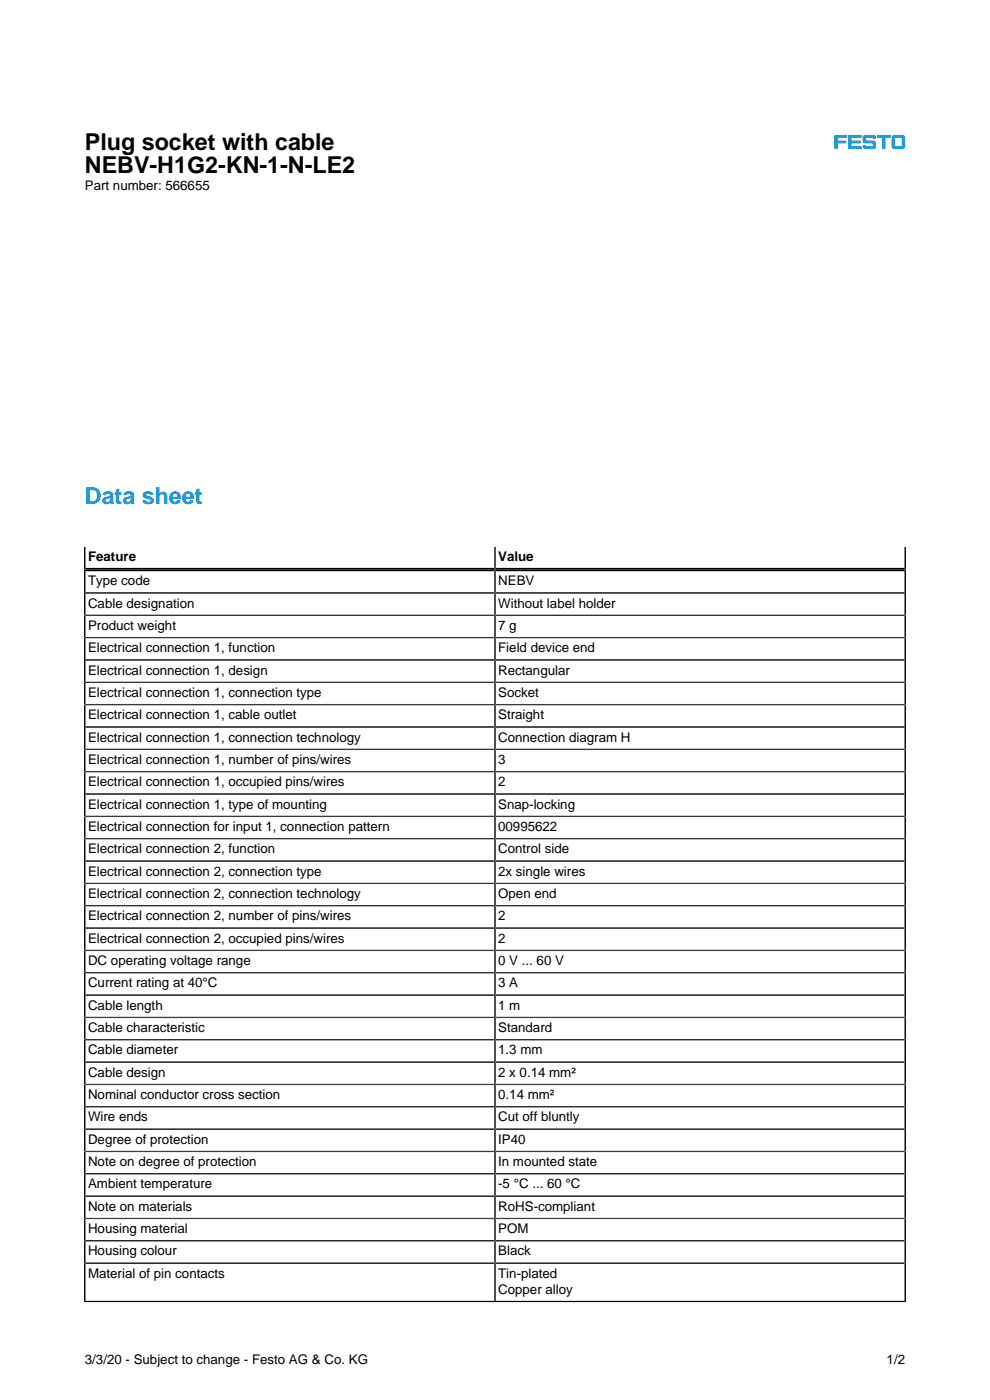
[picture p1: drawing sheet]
<svg xmlns="http://www.w3.org/2000/svg" width="210mm" height="297mm" viewBox="0 0 210 297" stroke-linecap="round" stroke-linejoin="round" font-family="sans-serif">
<defs><g id="words">
<g font-size="4.9">
<text x="18" y="31.7">Plug socket with cable</text>
<text x="18" y="36.7">NEBV-H1G2-KN-1-N-LE2</text>
</g>
<text font-size="4.9" fill="#0091dc" x="18" y="106.9">Data sheet</text>
<g font-size="2.8">
<text x="18" y="40.3">Part number: 566655</text>
<text x="18.7" y="119">Feature</text>
<text x="105.7" y="119">Value</text>
<text x="18.7" y="124.1">Type code</text>
<text x="105.7" y="124.1">NEBV</text>
<text x="18.7" y="128.9">Cable designation</text>
<text x="105.7" y="128.9">Without label holder</text>
<text x="18.7" y="133.6">Product weight</text>
<text x="105.7" y="133.6">7 g</text>
<text x="18.7" y="138.4">Electrical connection 1, function</text>
<text x="18.7" y="143.1">Electrical connection 1, design</text>
<text x="105.7" y="138.4">Field device end</text>
<text x="105.7" y="143.1">Rectangular</text>
<text x="18.7" y="147.8">Electrical connection 1, connection type</text>
<text x="105.7" y="147.8">Socket</text>
<text x="18.7" y="152.6">Electrical connection 1, cable outlet</text>
<text x="105.7" y="152.6">Straight</text>
<text x="18.7" y="157.3">Electrical connection 1, connection technology</text>
<text x="105.7" y="157.3">Connection diagram H</text>
<text x="18.7" y="162.1">Electrical connection 1, number of pins/wires</text>
<text x="18.7" y="166.8">Electrical connection 1, occupied pins/wires</text>
<text x="105.7" y="162.1">3</text>
<text x="105.7" y="166.8">2</text>
<text x="18.7" y="171.5">Electrical connection 1, type of mounting</text>
<text x="105.7" y="171.5">Snap-locking</text>
<text x="18.7" y="176.3">Electrical connection for input 1, connection pattern</text>
<text x="105.7" y="176.3">00995622</text>
<text x="18.7" y="181">Electrical connection 2, function</text>
<text x="18.7" y="185.8">Electrical connection 2, connection type</text>
<text x="105.7" y="181">Control side</text>
<text x="105.7" y="185.8">2x single wires</text>
<text x="18.7" y="190.5">Electrical connection 2, connection technology</text>
<text x="105.7" y="190.5">Open end</text>
<text x="18.7" y="195.2">Electrical connection 2, number of pins/wires</text>
<text x="105.7" y="195.2">2</text>
<text x="18.7" y="200">Electrical connection 2, occupied pins/wires</text>
<text x="105.7" y="200">2</text>
<text x="18.7" y="204.7">DC operating voltage range</text>
<text x="18.7" y="209.4">Current rating at 40°C</text>
<text x="105.7" y="204.7">0 V ... 60 V</text>
<text x="105.7" y="209.4">3 A</text>
<text x="18.7" y="214.2">Cable length</text>
<text x="105.7" y="214.2">1 m</text>
<text x="18.7" y="218.9">Cable characteristic</text>
<text x="105.7" y="218.9">Standard</text>
<text x="18.7" y="223.7">Cable diameter</text>
<text x="105.7" y="223.7">1.3 mm</text>
<text x="18.7" y="228.4">Cable design</text>
<text x="18.7" y="233.1">Nominal conductor cross section</text>
<text x="105.7" y="228.4">2 x 0.14 mm²</text>
<text x="105.7" y="233.1">0.14 mm²</text>
<text x="18.7" y="237.9">Wire ends</text>
<text x="105.7" y="237.9">Cut off bluntly</text>
<text x="18.7" y="242.6">Degree of protection</text>
<text x="105.7" y="242.6">IP40</text>
<text x="18.7" y="247.4">Note on degree of protection</text>
<text x="105.7" y="247.4">In mounted state</text>
<text x="18.7" y="252.1">Ambient temperature</text>
<text x="18.7" y="256.8">Note on materials</text>
<text x="105.7" y="252.1">-5 °C ... 60 °C</text>
<text x="105.7" y="256.8">RoHS-compliant</text>
<text x="18.7" y="261.6">Housing material</text>
<text x="105.7" y="261.6">POM</text>
<text x="18.7" y="266.3">Housing colour</text>
<text x="105.7" y="266.3">Black</text>
<text x="18.7" y="271.1">Material of pin contacts</text>
<text x="105.7" y="271.1">Tin-plated</text>
<text x="105.7" y="274.4">Copper alloy</text>
<text x="18" y="289.4">3/3/20 - Subject to change - Festo AG &amp; Co. KG</text>
<text x="188.1" y="289.4">1/2</text>
</g>
</g></defs>
<path d="M189.9 29.3h1.3v1.7h-1.3zM186.1 28.7h2.8v.5l-1.1 .1v2.3l-.7-.1v-2.2l-1-.1zM183.2 28.7a1.05 1.05 0 0 0 .3 1.7h1.5l.1 .4-.1 .2h-1.2l-.2-.2-.6 .1a.6 .6 0 0 0 .5 .7l2.1-.1a1.05 1.05 0 0 0-.3-1.7h-1.4l-.2-.4 .2-.2h1.1l.2 .2 .7-.1a.6 .6 0 0 0-.6-.7zM179.9 28.7h2.9l-.1 .5-2.1 .1 .1 .5 1.9 .1-.1 .5-1.9 .1v.5h2.1l.1 .6h-2.9zM177 28.7h2.7l-.1 .5-1.9 .1v.5h1.7l.1 .5-1.8 .2-.1 1.1-.6-.1zM189.4 28.7l2.1-.1 .2 .1 .3 .5v1.8l-.3 .5-2 .1a.56 .56 0 0 1-.6-.6v-1.8z" fill-rule="evenodd" fill="#0091dc"/>
<g fill="none" stroke="#000" stroke-width=".35">
<path d="M18 116v160.3M105 116v160.1M192 116v160.3M18 125.8h174M18 130.5h174M18 135.3h174M18 140h174M18 144.7h174M18 149.5h174M18 154.2h174M18 159h174M18 163.7h174"/>
<path d="M18 168.4h174M18 173.2h174M18 177.9h174M18 182.7h174M18 187.4h174M18 192.1h174M18 196.9h174M18 201.6h174M18 206.4h174M18 211.1h174M18 215.8h174M18 220.6h174"/>
<path d="M18 225.3h174M18 230.1h174M18 234.8h174M18 239.5h174M18 244.3h174M18 249h174M18 253.8h174M18 258.5h174M17.8 276.1h174.4M18 263.2h174M18 268h174"/>
</g>
<path d="M18 120.8h174" fill="none" stroke="#000" stroke-width=".8" stroke-linecap="butt"/>
<use href="#words"/>
</svg>
